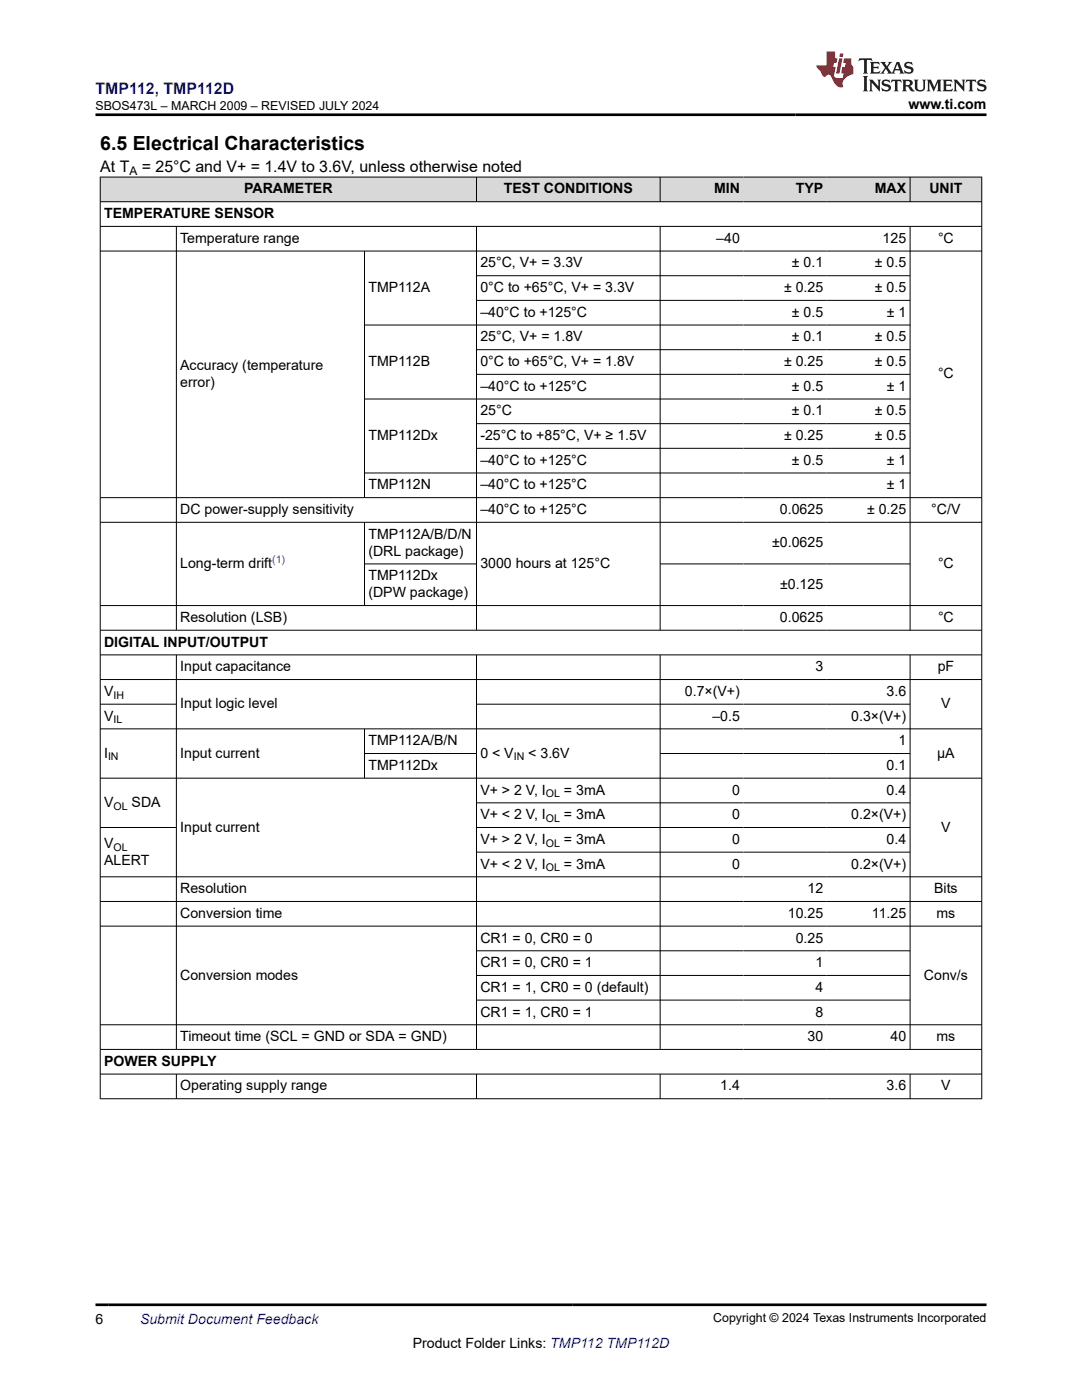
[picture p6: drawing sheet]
<svg xmlns="http://www.w3.org/2000/svg" width="216mm" height="279mm" viewBox="0 0 216 279" stroke-linecap="round" stroke-linejoin="round" font-family="sans-serif">
<defs><g id="words">
<text font-size="3.9" x="20" y="29.9">6.5 Electrical Characteristics</text>
<text font-size="3.2" fill="#00f" x="19.1" y="18.7">TMP112, TMP112D</text>
<g font-size="3.2">
<text x="20" y="34.3">At T</text>
<text x="28.3" y="34.3">= 25°C and V+ = 1.4V to 3.6V, unless otherwise noted</text>
</g>
<g font-size="2.8">
<text x="181.3" y="21.8">www.ti.com</text>
<text x="48.7" y="38.6">PARAMETER</text>
<text x="100.5" y="38.6">TEST CONDITIONS</text>
<text x="142.5" y="38.6">MIN</text>
<text x="158.8" y="38.6">TYP</text>
<text x="174.6" y="38.6">MAX</text>
<text x="185.5" y="38.6">UNIT</text>
<text x="20.8" y="43.5">TEMPERATURE SENSOR</text>
<text x="36" y="48.5">Temperature range</text>
<text x="95.8" y="53.4">25°C, V+ = 3.3V</text>
<text x="142.9" y="48.5">–40</text>
<text x="158" y="53.4">± 0.1</text>
<text x="174.6" y="53.4">± 0.5</text>
<text x="176.1" y="48.5">125</text>
<text x="187.2" y="48.5">°C</text>
<text x="73.5" y="58.3">TMP112A</text>
<text x="95.8" y="58.3">0°C to +65°C, V+ = 3.3V</text>
<text x="156.4" y="58.3">± 0.25</text>
<text x="174.6" y="58.3">± 0.5</text>
<text x="95.8" y="63.2">–40°C to +125°C</text>
<text x="158" y="63.2">± 0.5</text>
<text x="176.9" y="63.2">± 1</text>
<text x="95.8" y="68.1">25°C, V+ = 1.8V</text>
<text x="158" y="68.1">± 0.1</text>
<text x="174.6" y="68.1">± 0.5</text>
<text x="36" y="73.8">Accuracy (temperature</text>
<text x="36" y="77.2">error)</text>
<text x="73.5" y="73.1">TMP112B</text>
<text x="95.8" y="73.1">0°C to +65°C, V+ = 1.8V</text>
<text x="95.8" y="78">–40°C to +125°C</text>
<text x="156.4" y="73.1">± 0.25</text>
<text x="158" y="78">± 0.5</text>
<text x="174.6" y="73.1">± 0.5</text>
<text x="176.9" y="78">± 1</text>
<text x="187.2" y="75.5">°C</text>
<text x="95.8" y="82.9">25°C</text>
<text x="158" y="82.9">± 0.1</text>
<text x="174.6" y="82.9">± 0.5</text>
<text x="73.5" y="87.8">TMP112Dx</text>
<text x="95.8" y="87.8">-25°C to +85°C, V+ ≥ 1.5V</text>
<text x="156.4" y="87.8">± 0.25</text>
<text x="174.6" y="87.8">± 0.5</text>
<text x="95.8" y="92.7">–40°C to +125°C</text>
<text x="158" y="92.7">± 0.5</text>
<text x="176.9" y="92.7">± 1</text>
<text x="73.5" y="97.7">TMP112N</text>
<text x="95.8" y="97.7">–40°C to +125°C</text>
<text x="176.9" y="97.7">± 1</text>
<text x="36" y="102.6">DC power-supply sensitivity</text>
<text x="73.5" y="107.5">TMP112A/B/D/N</text>
<text x="95.8" y="102.6">–40°C to +125°C</text>
<text x="155.6" y="102.6">0.0625</text>
<text x="173" y="102.6">± 0.25</text>
<text x="185.8" y="102.6">°C/V</text>
<text x="36" y="113.4">Long-term drift</text>
<text x="73.5" y="110.9">(DRL package)</text>
<text x="95.8" y="113.4">3000 hours at 125°C</text>
<text x="154.1" y="109.2">±0.0625</text>
<text x="187.2" y="113.4">°C</text>
<text x="73.5" y="115.8">TMP112Dx</text>
<text x="73.5" y="119.2">(DPW package)</text>
<text x="155.7" y="117.5">±0.125</text>
<text x="36" y="124.1">Resolution (LSB)</text>
<text x="155.6" y="124.1">0.0625</text>
<text x="187.2" y="124.1">°C</text>
<text x="20.8" y="129">DIGITAL INPUT/OUTPUT</text>
<text x="36" y="134">Input capacitance</text>
<text x="162.7" y="134">3</text>
<text x="187.1" y="134">pF</text>
<text x="20.8" y="138.9">V</text>
<text x="20.8" y="143.8">V</text>
<text x="36" y="141.4">Input logic level</text>
<text x="136.7" y="138.9">0.7×(V+)</text>
<text x="142.2" y="143.8">–0.5</text>
<text x="169.9" y="143.8">0.3×(V+)</text>
<text x="176.9" y="138.9">3.6</text>
<text x="187.8" y="141.4">V</text>
<text x="73.5" y="148.7">TMP112A/B/N</text>
<text x="179.3" y="148.7">1</text>
<text x="20.8" y="151.2">I</text>
<text x="36" y="151.2">Input current</text>
<text x="73.5" y="153.7">TMP112Dx</text>
<text x="95.8" y="151.2">0 &lt; V</text>
<text x="105.4" y="151.2">&lt; 3.6V</text>
<text x="176.9" y="153.7">0.1</text>
<text x="187" y="151.2">µA</text>
<text x="20.8" y="161">V</text>
<text x="26.3" y="161">SDA</text>
<text x="95.8" y="158.6">V+ &gt; 2 V, I</text>
<text x="112.5" y="158.6">= 3mA</text>
<text x="146.1" y="158.6">0</text>
<text x="176.9" y="158.6">0.4</text>
<text x="36" y="166">Input current</text>
<text x="95.8" y="163.5">V+ &lt; 2 V, I</text>
<text x="112.5" y="163.5">= 3mA</text>
<text x="146.1" y="163.5">0</text>
<text x="169.9" y="163.5">0.2×(V+)</text>
<text x="187.8" y="166">V</text>
<text x="20.8" y="169.2">V</text>
<text x="20.8" y="172.6">ALERT</text>
<text x="95.8" y="168.4">V+ &gt; 2 V, I</text>
<text x="95.8" y="173.3">V+ &lt; 2 V, I</text>
<text x="112.5" y="168.4">= 3mA</text>
<text x="112.5" y="173.3">= 3mA</text>
<text x="146.1" y="168.4">0</text>
<text x="146.1" y="173.3">0</text>
<text x="169.9" y="173.3">0.2×(V+)</text>
<text x="176.9" y="168.4">0.4</text>
<text x="36" y="178.3">Resolution</text>
<text x="161.1" y="178.3">12</text>
<text x="186.4" y="178.3">Bits</text>
<text x="36" y="183.2">Conversion time</text>
<text x="157.2" y="183.2">10.25</text>
<text x="174" y="183.2">11.25</text>
<text x="186.9" y="183.2">ms</text>
<text x="95.8" y="188.1">CR1 = 0, CR0 = 0</text>
<text x="158.8" y="188.1">0.25</text>
<text x="36" y="195.5">Conversion modes</text>
<text x="95.8" y="193">CR1 = 0, CR0 = 1</text>
<text x="95.8" y="197.9">CR1 = 1, CR0 = 0 (default)</text>
<text x="162.7" y="193">1</text>
<text x="162.7" y="197.9">4</text>
<text x="184.4" y="195.5">Conv/s</text>
<text x="95.8" y="202.9">CR1 = 1, CR0 = 1</text>
<text x="162.7" y="202.9">8</text>
<text x="36" y="207.8">Timeout time (SCL = GND or SDA = GND)</text>
<text x="161.1" y="207.8">30</text>
<text x="177.7" y="207.8">40</text>
<text x="186.9" y="207.8">ms</text>
<text x="20.8" y="212.7">POWER SUPPLY</text>
<text x="36" y="217.6">Operating supply range</text>
<text x="143.7" y="217.6">1.4</text>
<text x="176.9" y="217.6">3.6</text>
<text x="187.8" y="217.6">V</text>
<text x="19.1" y="264.2">6</text>
<text x="82.4" y="269">Product Folder Links: TMP112 TMP112D</text>
</g>
<text font-size="2.8" fill="#00f" x="27.9" y="264.2">Submit Document Feedback</text>
<g font-size="2.5">
<text x="19.1" y="21.9">SBOS473L – MARCH 2009 – REVISED JULY 2024</text>
<text x="142.3" y="263.9">Copyright © 2024 Texas Instruments Incorporated</text>
</g>
<text font-size="2.4" x="25.8" y="34.9">A</text>
<text font-size="2.1" fill="#00f" x="54.3" y="112.4">(1)</text>
<g font-size="2.1">
<text x="22.6" y="139.5">IH</text>
<text x="22.6" y="144.4">IL</text>
<text x="21.6" y="151.8">IN</text>
<text x="102.5" y="151.8">IN</text>
<text x="22.6" y="161.6">OL</text>
<text x="108.9" y="159.1">OL</text>
<text x="108.9" y="164.1">OL</text>
<text x="22.6" y="169.7">OL</text>
<text x="108.9" y="169">OL</text>
<text x="108.9" y="173.9">OL</text>
</g>
</g></defs>
<g fill="#d8d8d8">
<path d="M20 35.3h175.9v5h-175.9z" fill-rule="evenodd"/>
<path d="M20.1 35.4h74.9v4.8h-74.9z" fill-rule="evenodd"/>
<path d="M95.1 35.4h36.6v4.8h-36.6z" fill-rule="evenodd"/>
<path d="M131.8 35.4h16.5v4.8h-16.5z" fill-rule="evenodd"/>
<path d="M148.3 35.4h16.7v4.8h-16.7z" fill-rule="evenodd"/>
<path d="M165 35.4h16.5v4.8h-16.5z" fill-rule="evenodd"/>
<path d="M181.7 35.4h14.1v4.8h-14.1z" fill-rule="evenodd"/>
</g>
<g fill="none" stroke="#000" stroke-width=".2">
<path d="M19.9 35.3h176.1M20 35.3v184M95.1 35.3v5M131.7 35.3v5M181.6 35.3v5M195.9 35.3v184M19.9 40.3h176.1M19.9 45.2h176.1M19.9 50.1h176.1M35.2 45.2v80.6M72.7 50.1v49.3M95.1 45.2v80.6"/>
<path d="M95.1 55h86.6M95.1 59.9h86.6M131.7 45.2v80.6M181.6 45.2v80.6M72.7 79.6h109M95.1 69.8h86.6M95.1 74.7h86.6M181.7 64.9h-109M19.9 99.3h176.1M95.1 84.6h86.6M95.1 89.5h86.6M181.7 94.4h-109"/>
<path d="M19.9 104.2h176.1M72.7 104.2v16.7M72.7 112.5h22.4M131.7 112.5h50M19.9 120.9h176.1M19.9 125.8h176.1M19.9 130.7h176.1M19.9 135.6h176.1M35.2 130.7v78.8M95.1 130.7v78.8M131.7 130.7v78.8M181.6 130.7v78.8"/>
<path d="M19.9 140.5h15.4M19.9 145.5h176.1M19.9 155.3h176.1M72.7 145.5v9.9M72.7 150.4h22.4M95.1 140.5h86.6M131.7 150.4h50M19.9 165.1h15.4M19.9 175h176.1M19.9 179.9h176.1M95.1 165.1h86.6M95.1 160.2h86.6"/>
<path d="M95.1 170.1h86.6M19.9 184.8h176.1M95.1 189.8h86.6M95.1 194.7h86.6M95.1 199.6h86.6M19.9 204.5h176.1M19.9 209.4h176.1M19.9 214.4h176.1M19.9 219.3h176.1M35.2 214.4v4.9M95.1 214.4v4.9M131.7 214.4v4.9"/>
<path d="M181.6 214.4v4.9"/>
</g>
<path d="M171.5 11.6l-.2 .6 .5-.2h.6v.1v2.2l-.2 .4h1l-.2-.4v-2.2v-.1h.5l.6 .2-.2-.6zM173.6 12.4l.2 .3v1.6l-.2 .4h1.9l.1-.6a1.08 1.08 0 0 1-1.3 .2v-.7h.6l.4 .2v-.7l-.4 .2h-.6v-.5l.2-.2a1 1 0 0 1 1 .3l-.1-.5zM175.7 12.4l.9 1.1-1 1.2h.9l-.2-.2 .5-.8 .4 .8-.2 .2h1.6l-.2-.2 .2-.5h.9l.1 .5-.1 .2h.9l-.2-.4-.8-1.9h-.5l-.9 2.1-.9-1.1 .9-1h-.8l.2 .2-.4 .6-.4-.6 .2-.2zM179 12.8l.4 1h-.7zM180.7 12.5a.65 .65 0 0 0-.2 .7 .65 .65 0 0 0 .6 .5l.6 .1 .1 .3a.79 .79 0 0 1-.7 .4 .79 .79 0 0 1-.7-.5l.1 .7 .2-.1a.93 .93 0 0 0 1.1 0 .93 .93 0 0 0 .4-.9 1.46 1.46 0 0 0-1.2-.6l-.1-.3a1.09 1.09 0 0 1 1.2 .2l-.2-.6-.1 .1-.5-.2zM172.2 15.2l.2 .4v2.2l-.2 .4h1l-.2-.4v-2.2l.2-.4zM173.4 15.9l.2 .4v1.5l-.2 .4h.8l-.3-.4 .1-1.3 1.6 1.8v-2l.2-.4h-.7l.1 .2 .1 1.1-1.2-1.3zM176.2 16a.65 .65 0 0 0-.2 .8 .65 .65 0 0 0 .6 .4l.6 .2 .1 .2a.79 .79 0 0 1-.7 .4 .79 .79 0 0 1-.7-.5l.1 .7 .2-.1a.93 .93 0 0 0 1.1 .1 .93 .93 0 0 0 .4-1 1.46 1.46 0 0 0-1.2-.5l-.1-.4a1.09 1.09 0 0 1 1.2 .2l-.1-.6-.2 .1-.5-.1zM177.9 15.9l-.1 .6a.63 .63 0 0 1 .8-.3v1.6l-.3 .4h1l-.2-.4v-1.6a.66 .66 0 0 1 .8 .3l-.1-.6zM180 15.9l.2 .4v1.5l-.2 .4h1l-.2-.2-.1-.7h.5l.1 .2a.79 .79 0 0 0 1.2 .6l-1-.9a.61 .61 0 0 0 .6-.6 .61 .61 0 0 0-.5-.7zM180.8 16.2h.1a.47 .47 0 0 1 .5 .1 .47 .47 0 0 1 .1 .5l-.1 .1-.7 .1zM182.3 15.9l.2 .2a2.27 2.27 0 0 0 .4 2 1.04 1.04 0 0 0 1.7-.7v-1.3l.2-.2h-.8l.2 .4v1.1a.6 .6 0 0 1-.6 .6 .6 .6 0 0 1-.6-.6v-1.1l.3-.4zM184.9 15.9l.2 .4v1.5l-.2 .4h.8l-.3-.4v-1.4l.9 1.9 .9-1.9v1.4l-.3 .4h1l-.2-.4v-1.5l.2-.4h-.8l-.7 1.5-.6-1.5zM188.1 15.9l.2 .4v1.5l-.2 .4h1.9l.1-.6a1.09 1.09 0 0 1-1.3 .2v-.7h.6l.4 .2v-.6l-.4 .2h-.6v-.6l.2-.1a1.01 1.01 0 0 1 1 .3l-.1-.6zM190.2 15.9l.3 .4v1.5l-.3 .4h.8l-.2-.4v-1.3l1.6 1.8v-2l.2-.4h-.7l.2 .2v1.1l-1.2-1.3zM192.8 15.9l-.1 .6a.63 .63 0 0 1 .8-.3v1.6l-.3 .4h1l-.2-.4v-1.6a.66 .66 0 0 1 .8 .3l-.1-.6zM195.2 16a.65 .65 0 0 0-.2 .8 .65 .65 0 0 0 .6 .4l.6 .2 .2 .2a.79 .79 0 0 1-.7 .4 .79 .79 0 0 1-.7-.5l.1 .7 .2-.1a.93 .93 0 0 0 1 .1 .93 .93 0 0 0 .5-1 1.46 1.46 0 0 0-1.3-.5v-.4a1.09 1.09 0 0 1 1.2 .2l-.2-.6-.2 .1-.5-.1z" fill="#231f20"/>
<path d="M164.9 10.3v2.7h-2l.1 .4 .8 1a.95 .95 0 0 0 1 .9 .59 .59 0 0 1 .5-.4 .59 .59 0 0 1 .5 .3l.4 .8a1.59 1.59 0 0 0 2.1 1.4 1.61 1.61 0 0 1 1-2.3l1-.3-.1-1.5a1.59 1.59 0 0 1-.3-1.7h-1.5l-.2 .9h.6l-.2 .9h-.5l-.2 .9v.3l.4 .1-.1 .9h-.7a.73 .73 0 0 1-1-.7l.3-1.5h-.5l.1-.9h.5l.2-.9h-.5v-1.3zM167.4 11.6l-.6 3.1h.7l.6-3.1zM167.6 10.7l-.1 .6h.7l.1-.6z" fill="#ed1c24"/>
<path d="M19.1 22.9h177.8M19.1 260.4h177.8" fill="none" stroke="#000" stroke-width=".53"/>
<use href="#words"/>
</svg>
